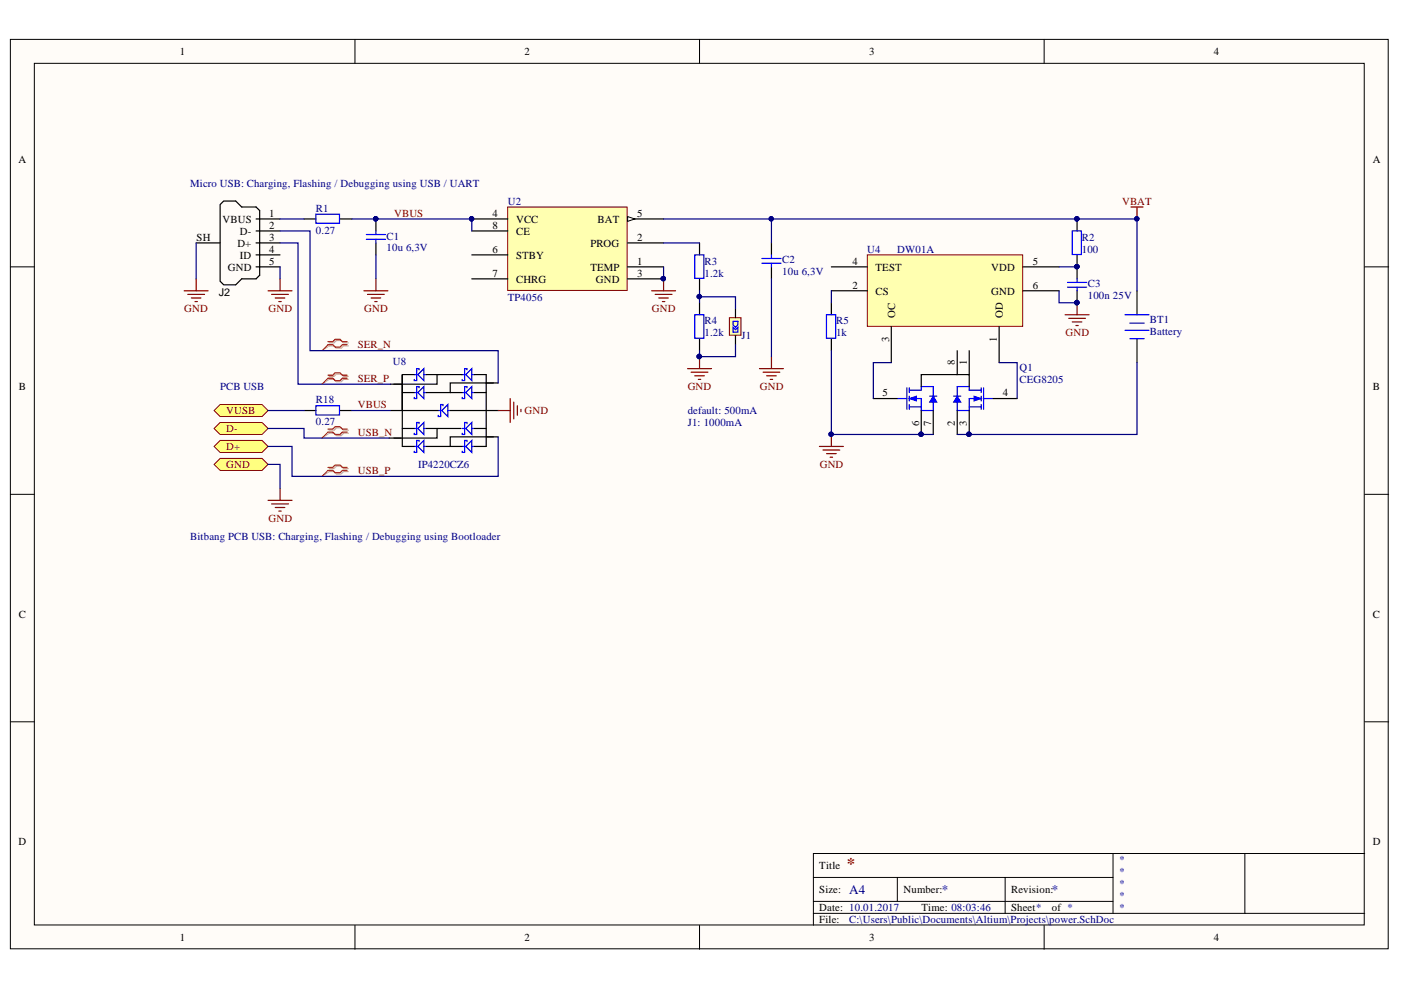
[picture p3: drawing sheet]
<svg xmlns="http://www.w3.org/2000/svg" width="297mm" height="210mm" viewBox="0 0 297 210" stroke-linecap="round" stroke-linejoin="round" font-family="sans-serif">
<defs><g id="words">
<text font-size="3.5" fill="#800000" x="179.5" y="184.3">*</text>
<g font-size="2.8" fill="#000080">
<text x="180.1" y="189.5">A4</text>
<text x="199.7" y="189.5">*</text>
<text x="223" y="189.5">*</text>
</g>
<g font-size="2.3">
<text x="38.1" y="11.7">1</text>
<text x="111.2" y="11.7">2</text>
<text x="184.3" y="11.7">3</text>
<text x="257.4" y="11.7">4</text>
<text x="3.9" y="34.5">A</text>
<text x="291.1" y="34.5">A</text>
<text x="47.2" y="47.2">VBUS</text>
<text x="57.1" y="46">1</text>
<text x="104.4" y="46">4</text>
<text x="109.4" y="47.2">VCC</text>
<text x="126.7" y="47.2">BAT</text>
<text x="135.1" y="46">5</text>
<text x="41.7" y="51">SH</text>
<text x="50.3" y="52.3">D+</text>
<text x="50.8" y="49.8">D-</text>
<text x="57.1" y="48.5">2</text>
<text x="57.1" y="51">3</text>
<text x="57.1" y="53.6">4</text>
<text x="104.4" y="48.5">8</text>
<text x="104.4" y="53.6">6</text>
<text x="109.4" y="49.8">CE</text>
<text x="125.2" y="52.3">PROG</text>
<text x="135.1" y="51">2</text>
<text x="48.3" y="57.4">GND</text>
<text x="50.8" y="54.8">ID</text>
<text x="57.1" y="56.1">5</text>
<text x="104.4" y="58.6">7</text>
<text x="109.4" y="54.8">STBY</text>
<text x="109.4" y="59.9">CHRG</text>
<text x="125.2" y="57.4">TEMP</text>
<text x="126.4" y="59.9">GND</text>
<text x="135.1" y="58.6">3</text>
<text x="135.1" y="56.1">1</text>
<text x="180.7" y="56.1">4</text>
<text x="185.6" y="57.4">TEST</text>
<text x="210.2" y="57.4">VDD</text>
<text x="219" y="56.1">5</text>
<text x="46.4" y="62.7">J2</text>
<text x="180.7" y="61.2">2</text>
<text x="185.6" y="62.4">CS</text>
<text x="210.2" y="62.4">GND</text>
<text x="219" y="61.2">6</text>
<text x="189.8" y="67.5" transform="rotate(-90 189.8 67.5)">OC</text>
<text x="212.6" y="67.5" transform="rotate(-90 212.6 67.5)">OD</text>
<text x="188.5" y="72.4" transform="rotate(-90 188.5 72.4)">3</text>
<text x="202.5" y="77.4" transform="rotate(-90 202.5 77.4)">8</text>
<text x="205" y="77.4" transform="rotate(-90 205 77.4)">1</text>
<text x="211.3" y="72.4" transform="rotate(-90 211.3 72.4)">1</text>
<text x="4" y="82.7">B</text>
<text x="187.1" y="84">5</text>
<text x="212.6" y="84">4</text>
<text x="291.1" y="82.7">B</text>
<text x="194.9" y="90.2" transform="rotate(-90 194.9 90.2)">6</text>
<text x="197.4" y="90.2" transform="rotate(-90 197.4 90.2)">7</text>
<text x="202.5" y="90.2" transform="rotate(-90 202.5 90.2)">2</text>
<text x="205" y="90.2" transform="rotate(-90 205 90.2)">3</text>
<text x="4" y="131">C</text>
<text x="291.1" y="131">C</text>
<text x="3.9" y="179.2">D</text>
<text x="291.1" y="179.2">D</text>
<text x="173.7" y="184.3">Title</text>
<text x="173.7" y="189.4">Size:</text>
<text x="191.6" y="189.4">Number:</text>
<text x="214.4" y="189.4">Revision:</text>
<text x="173.7" y="193.2">Date: 10.01.2017</text>
<text x="173.7" y="195.7">File:</text>
<text x="195.4" y="193.2">Time: 08:03:46</text>
<text x="214.4" y="193.2">Sheet*</text>
<text x="223" y="193.2">of *</text>
<text x="38.1" y="199.5">1</text>
<text x="111.2" y="199.5">2</text>
<text x="184.3" y="199.5">3</text>
<text x="257.4" y="199.5">4</text>
</g>
<g font-size="2.3" fill="#000080">
<text x="40.3" y="39.5">Micro USB: Charging, Flashing / Debugging using USB / UART</text>
<text x="67" y="45">R1</text>
<text x="107.7" y="43.4">U2</text>
<text x="67" y="49.5">0.27</text>
<text x="82" y="50.8">C1</text>
<text x="82" y="53.3">10u 6,3V</text>
<text x="183.9" y="53.6">U4</text>
<text x="190.2" y="53.6">DW01A</text>
<text x="229.4" y="51">R2</text>
<text x="229.4" y="53.6">100</text>
<text x="149.4" y="56.1">R3</text>
<text x="149.4" y="58.6">1.2k</text>
<text x="165.8" y="55.9">C2</text>
<text x="165.8" y="58.4">10u 6,3V</text>
<text x="107.7" y="63.7">TP4056</text>
<text x="230.6" y="60.9">C3</text>
<text x="230.6" y="63.5">100n 25V</text>
<text x="149.4" y="68.8">R4</text>
<text x="149.4" y="71.3">1.2k</text>
<text x="157.2" y="71.9">J1</text>
<text x="177.3" y="68.8">R5</text>
<text x="177.3" y="71.3">1k</text>
<text x="243.8" y="68.5">BT1</text>
<text x="243.8" y="71.1">Battery</text>
<text x="83.3" y="77.4">U8</text>
<text x="46.7" y="82.7">PCB USB</text>
<text x="216.2" y="78.7">Q1</text>
<text x="216.2" y="81.2">CEG8205</text>
<text x="67" y="85.5">R18</text>
<text x="145.8" y="87.8">default: 500mA</text>
<text x="67" y="90.1">0.27</text>
<text x="145.8" y="90.3">J1: 1000mA</text>
<text x="88.6" y="99.2">IP4220CZ6</text>
<text x="40.3" y="114.5">Bitbang PCB USB: Charging, Flashing / Debugging using Bootloader</text>
<text x="237.2" y="183">*</text>
<text x="237.2" y="185.6">*</text>
<text x="237.2" y="188.1">*</text>
<text x="237.2" y="190.6">*</text>
<text x="180.1" y="195.7">C:\Users\Public\Documents\Altium\Projects\power.SchDoc</text>
<text x="237.2" y="193.2">*</text>
</g>
<g font-size="2.3" fill="#800000">
<text x="83.6" y="46">VBUS</text>
<text x="237.9" y="43.4">VBAT</text>
<text x="39.1" y="66.2">GND</text>
<text x="56.9" y="66.2">GND</text>
<text x="77.2" y="66.2">GND</text>
<text x="138.2" y="66.2">GND</text>
<text x="225.9" y="71.3">GND</text>
<text x="75.9" y="73.9">SER_N</text>
<text x="75.9" y="81">SER_P</text>
<text x="145.8" y="82.7">GND</text>
<text x="161.1" y="82.7">GND</text>
<text x="48" y="87.8">VUSB</text>
<text x="75.9" y="86.5">VBUS</text>
<text x="111.2" y="87.8">GND</text>
<text x="48" y="91.6">D-</text>
<text x="48" y="95.4">D+</text>
<text x="75.9" y="92.4">USB_N</text>
<text x="48" y="99.2">GND</text>
<text x="75.9" y="100.5">USB_P</text>
<text x="173.8" y="99.2">GND</text>
<text x="56.9" y="110.7">GND</text>
</g>
</g></defs>
<g fill="#fffcf8" stroke="#000" stroke-width=".21">
<path d="M2.2 8.4h292.1v192.8h-292.1z"/>
<path d="M7.3 13.4h281.9v182.7h-281.9z"/>
</g>
<g fill="none" stroke="#000" stroke-width=".21">
<path d="M75.3 8.4v5M148.3 8.4v5M221.4 8.4v5M2.2 56.6h5.1M289.3 56.6h5.1M2.2 104.8h5.1M289.3 104.8h5.1M2.2 153h5.1M289.3 153h5.1M75.3 196.2v5.1M148.3 196.2v5.1M172.5 186h63.5"/>
<path d="M172.5 193.7h116.8M172.5 191.1h63.5M190.2 186v5.1M213.1 186v7.7M221.4 196.2v5.1M236 181v12.7M263.9 181h-91.4v15.2M289.3 181h-25.4v12.7"/>
</g>
<path d="M241.1 61.7v5M241.1 71.8v5.1" fill="none" stroke="#000" stroke-width=".25"/>
<path d="M238.5 70h5.1M238.5 66.7h5.1M239.5 68.5h3.1M239.5 71.8h3.1M205.5 82.7h2.5M205.5 86.3h2.5M208 84.5h-2.5v2.5M208 82.2v1M208 84v1M208 85.8v1M208.5 84.5h2.1M208.5 82.2v4.6" fill="none" stroke="#00f" stroke-width=".25"/>
<path d="M206.5 84l1.5 .5-1.5 .5z" fill="#00f"/>
<path d="M206.5 84l1.5 .5-1.5 .5z" fill="none" stroke="#00f" stroke-width=".21"/>
<path d="M205.5 82v.7" fill="none" stroke="#00f" stroke-width=".25"/>
<path d="M202.9 84l.8 1.3h-1.5z" fill="#00f"/>
<path d="M202.9 84l.8 1.3h-1.5z" fill="none" stroke="#00f" stroke-width=".21"/>
<path d="M190.2 84.5h2.1M192.3 82.2v4.6M192.8 82.7h2.5M192.8 84.5h2.5v2.5M192.8 86.3h2.5M192.8 82.2v1M192.8 84v1M192.8 85.8v1M202.2 84h1.5M202.9 85.3v1.7h2.6M205.5 82h-2.6v2" fill="none" stroke="#00f" stroke-width=".25"/>
<path d="M205.5 74.3v5.1M205.5 87v5.1M210.6 84.5h5.1" fill="none" stroke="#000" stroke-width=".25"/>
<circle cx="205.4" cy="92.1" r=".46" fill="#000080" stroke="#000080" stroke-width=".21"/>
<path d="M192.8 84.5l1.5-.5v1z" fill="#00f"/>
<path d="M192.8 84.5l1.5-.5v1z" fill="none" stroke="#00f" stroke-width=".21"/>
<path d="M195.3 82v.7" fill="none" stroke="#00f" stroke-width=".25"/>
<path d="M197.9 84l.7 1.3h-1.5z" fill="#00f"/>
<path d="M197.9 84l.7 1.3h-1.5z" fill="none" stroke="#00f" stroke-width=".21"/>
<path d="M195.3 82h2.6v2M197.1 84h1.5M197.9 85.3v1.7h-2.6" fill="none" stroke="#00f" stroke-width=".25"/>
<g fill="none" stroke="#000" stroke-width=".25">
<path d="M41.6 51.5h5.1M46.7 43.4l.7-.8h2.6l1.2 1.3h3.1l.8 .8v13.7l-.8 .7h-3.1l-1.2 1.3h-2.6l-.7-.8zM54.3 46.4h5.1M54.3 49h5.1M54.3 51.5h5.1M54.3 54h5.1M54.3 56.6h5.1M202.9 74.3v5.1M185.2 84.5h5M195.3 82v-2.6h10.2v2.6M195.3 87v5.1M197.9 87v5.1"/>
<path d="M202.9 87v5.1"/>
</g>
<g fill="#000080" stroke="#000080" stroke-width=".21">
<circle cx="195.3" cy="92.1" r=".46"/>
<circle cx="205.4" cy="92.1" r=".46"/>
</g>
<path d="M107.6 43.9h25.4v17.7h-25.4z" fill="#ffffb0" stroke="#800000" stroke-width=".21"/>
<path d="M100 49h7.7M100 54h7.7M100 59.1h7.7M100 46.4h7.7M133.1 59.1h7.6M133.1 46.4h7.6M133.1 56.6h7.6M133.1 51.5h7.6" fill="none" stroke="#000" stroke-width=".25"/>
<g fill="#000080" stroke="#000080" stroke-width=".21">
<circle cx="100" cy="46.4" r=".46"/>
<circle cx="140.6" cy="59.1" r=".46"/>
</g>
<path d="M133.1 45.9l1.5 .5-1.5 .5z" fill="#fffcf8"/>
<path d="M133.1 45.9l1.5 .5-1.5 .5z" fill="none" stroke="#000" stroke-width=".21"/>
<g fill="#000080" stroke="#000080" stroke-width=".21">
<circle cx="100" cy="46.4" r=".46"/>
<circle cx="140.6" cy="59.1" r=".46"/>
<circle cx="79.6" cy="46.4" r=".46"/>
<circle cx="148.3" cy="75.6" r=".47"/>
</g>
<path d="M64.5 46.4h2.5M72.1 46.4h2.5M79.7 46.4v2.6M79.7 51.5v2.5M148.3 51.5v2.5M148.3 59.1v2.6M163.6 51.5v2.5M163.6 56.6v2.5M148.3 64.2v2.5M148.3 71.8v2.5" fill="none" stroke="#000" stroke-width=".25"/>
<path d="M67 45.4h5v1.9h-5zM77.7 49.7h4M77.7 50.7h4M79.7 49v.7M79.7 50.7v.8M147.3 54h1.9v5h-1.9zM161.5 54.8h4.1M161.5 55.8h4.1M163.6 54v.8M163.6 55.8v.8M147.3 66.7h1.9v5h-1.9z" fill="none" stroke="#00f" stroke-width=".25"/>
<g fill="none" stroke="#800000" stroke-width=".25">
<path d="M59.4 59.1v2.6M79.7 59.1v2.6M140.7 59.1v2.6M56.8 61.7h5.1M57.6 62.4h3.6M58.4 63.2h2M59.1 63.9h.5M77.2 61.7h5M77.9 62.4h3.6M78.7 63.2h2M79.4 63.9h.6M138.1 61.7h5.1"/>
<path d="M138.9 62.4h3.6M139.7 63.2h2M140.4 63.9h.5M145.8 78.2h5.1M146.5 78.9h3.6M147.3 79.7h2M148.3 75.6v2.6M161 78.2h5.1M161.8 78.9h3.5M162.5 79.7h2.1M163.6 75.6v2.6M148.1 80.4h.5"/>
<path d="M163.3 80.4h.5"/>
</g>
<path d="M154.6 67.4h2.5v3.7h-2.5z" fill="#ffffb0" stroke="#800000" stroke-width=".21"/>
<path d="M155.9 65.5v1.9M155.9 71.2v1.9" fill="none" stroke="#000" stroke-width=".25"/>
<path d="M155.4 68.1h1v.8l-.5 .5-.5-.5zM155.4 69.4l.5 .5 .5-.5v1h-1z" fill="none" stroke="#00f" stroke-width=".25"/>
<path d="M183.9 54h32.9v15.2h-32.9z" fill="#ffffb0" stroke="#800000" stroke-width=".21"/>
<g fill="none" stroke="#000" stroke-width=".25">
<path d="M176.3 56.6h7.6M216.9 56.6h7.6M228.4 46.4v2.6M228.4 54v5.1M85.3 79.4h2.5M90.4 79.4h7.6M92.7 79.4v2.1h-9.2M100.5 79.4h2.6v15.3h-2.6M176.3 61.7h7.6M176.3 64.2v2.5M176.3 71.8v2.5M189 69.3v7.6"/>
<path d="M211.8 69.3v7.6M216.9 61.7h7.6M228.4 61.7v2.5M82.5 92.9h2.5M82.8 87h10.1M82.8 81.5h2.5M85.3 87v-7.6v15.3h2.5M85.3 90.8h2.5M85.3 83.2h2.5M90.4 94.7h7.6M90.4 90.8h7.3M90.4 83.2h7.6"/>
<path d="M92.7 90.8v2.1h-9.2M95.5 87h10.1M100.5 90.8h2.6M100.5 83.2h2.6M103.1 92.6h2.5M103.1 81.2h2.5M104.6 92.6h-9.1v2.1M104.6 81.2h-9.1v2"/>
</g>
<g fill="#000080" stroke="#000080" stroke-width=".21">
<circle cx="228.3" cy="46.4" r=".46"/>
<circle cx="228.3" cy="56.5" r=".46"/>
<circle cx="176.2" cy="92.1" r=".46"/>
<circle cx="228.3" cy="64.2" r=".46"/>
</g>
<g fill="none" stroke="#00f" stroke-width=".25">
<path d="M226.3 59.9h4.1M227.3 49h2v5h-2zM228.4 59.1v.8M87.8 79.4h.5M88.6 79.4l1.3-1.2v2.5zM88.9 78.4v-.2h-.6v2.5h-.5v-.3M89.9 79.4h.5M98 79.4h.5M98.8 79.4l1.2-1.2v2.5zM99 78.4v-.2h-.5v2.5h-.5v-.3M100 79.4h.5M175.2 66.7h2v5h-2z"/>
<path d="M226.3 60.9h4.1M228.4 60.9v.8M87.8 94.7h.5M87.8 90.8h.5M87.8 83.2h.5M88.6 94.7l1.3-1.3v2.5zM88.6 90.8l1.3-1.2v2.5zM88.6 83.2l1.3-1.2v2.5zM88.9 93.6v-.2h-.6v2.5h-.5v-.2M88.9 89.8v-.2h-.6v2.5h-.5v-.2M88.9 82.2v-.2h-.6v2.5h-.5v-.3M89.9 94.7h.5"/>
<path d="M89.9 90.8h.5M89.9 83.2h.5M92.9 87h.5M93.7 87l1.3-1.2v2.5zM93.9 86v-.2h-.5v2.5h-.5v-.2M95 87h.5M98 94.7h.5M98 90.8h.5M98 83.2h.5M98.8 83.2l1.2-1.2v2.5zM98.8 90.8l1.2-1.2v2.5zM98.8 94.7l1.2-1.3v2.5z"/>
<path d="M99 82.2v-.2h-.5v2.5h-.5v-.3M99 89.8v-.2h-.5v2.5h-.5v-.2M99 93.6v-.2h-.5v2.5h-.5v-.2M100 94.7h.5M100 90.8h.5M100 83.2h.5"/>
</g>
<g fill="none" stroke="#800000" stroke-width=".25">
<path d="M41.6 59.1v2.6M39 61.7h5.1M39.8 62.4h3.6M40.6 63.2h2M41.3 63.9h.5M225.8 66.7h5.1M226.6 67.5h3.5M227.3 68.3h2.1M228.1 69h.5M228.4 64.2v2.5M173.7 94.7h5.1M174.5 95.4h3.5"/>
<path d="M175.3 96.2h2M176 96.9h.5M176.3 92.1v2.6"/>
</g>
<g fill="#ffff80" stroke="#800000" stroke-width=".21">
<path d="M45.4 87l1.3-1.2h8.9l1.2 1.2-1.2 1.3h-8.9z" fill-rule="evenodd"/>
<path d="M45.4 90.8l1.3-1.2h8.9l1.2 1.2-1.2 1.3h-8.9z" fill-rule="evenodd"/>
<path d="M45.4 94.7l1.3-1.3h8.9l1.2 1.3-1.2 1.2h-8.9z" fill-rule="evenodd"/>
<path d="M45.4 98.5l1.3-1.3h8.9l1.2 1.3-1.2 1.2h-8.9z" fill-rule="evenodd"/>
</g>
<path d="M64.5 87h2.5M72.1 87h2.5" fill="none" stroke="#000" stroke-width=".25"/>
<path d="M67 86h5v2h-5z" fill="none" stroke="#00f" stroke-width=".25"/>
<path d="M239.8 43.9h2.5M241.1 43.9v2.5M105.6 87h2.6M108.2 84.5v5.1M108.9 85.3v3.5M109.7 86v2.1M110.5 86.8v.5M56.8 106.1h5.1M57.6 106.8h3.6M58.4 107.6h2M59.1 108.4h.5M59.4 103.5v2.6" fill="none" stroke="#800000" stroke-width=".25"/>
<path d="M69.8 72.7h1l.5-.5h1l.5 .5h1.1M69.8 73.3h1l.5 .5h1l.5-.5h1.1M69.8 79.8h1l.5-.5h1l.5 .5h1.1M69.8 99.4h1l.5-.6h1l.5 .6h1.1M69.8 100h1l.5 .5h1l.5-.5h1.1M69.8 91.2h1l.5-.5h1l.5 .5h1.1M69.8 91.9h1l.5 .5h1l.5-.5h1.1M69.8 80.4h1l.5 .5h1l.5-.5h1.1" fill="none" stroke="#d0a19e" stroke-width=".25"/>
<path d="M69.8 73.3l-1.5 1M69.8 100l-1.5 1M69.8 91.9l-1.5 1M69.8 80.4l-1.5 1.1" fill="none" stroke="#d0a19e" stroke-width=".21"/>
<path d="M69.5 72.4h1.1l.5-.5h1l.5 .5h1M69.5 73.1h1.1l.5 .5h1l.5-.5h1M69.5 79.6h1.1l.5-.6h1l.5 .6h1M69.5 99.1h1.1l.5-.5h1l.5 .5h1M69.5 99.7h1.1l.5 .5h1l.5-.5h1M69.5 91h1.1l.5-.5h1l.5 .5h1M69.5 91.6h1.1l.5 .5h1l.5-.5h1M69.5 80.2h1.1l.5 .5h1l.5-.5h1" fill="none" stroke="#f00" stroke-width=".25"/>
<path d="M69.5 73.1l-1.2 1.2M69.5 99.7l-1.2 1.3M69.5 91.6l-1.2 1.3M69.5 80.2l-1.2 1.3" fill="none" stroke="#f00" stroke-width=".21"/>
<g fill="#000080" stroke="#000080" stroke-width=".21">
<circle cx="241" cy="46.4" r=".46"/>
<circle cx="140.6" cy="59.1" r=".46"/>
<circle cx="148.3" cy="62.9" r=".46"/>
<circle cx="148.3" cy="75.6" r=".47"/>
<circle cx="228.3" cy="56.5" r=".46"/>
<circle cx="195.3" cy="92.1" r=".46"/>
<circle cx="176.2" cy="92.1" r=".46"/>
<circle cx="163.5" cy="46.4" r=".46"/>
<circle cx="205.4" cy="92.1" r=".46"/>
<circle cx="228.3" cy="46.4" r=".46"/>
<circle cx="228.3" cy="64.2" r=".46"/>
<circle cx="100" cy="46.4" r=".46"/>
<circle cx="79.6" cy="46.4" r=".46"/>
</g>
<g fill="none" stroke="#000080" stroke-width=".25">
<path d="M41.6 51.5v7.6M59.4 51.5h3.8v30h19.6M59.4 49h6.3v25.3h39.9v6.9M59.4 56.6v2.5M59.4 46.4h5.1M74.6 46.4h25.4v2.6M79.7 54v5.1M140.7 46.4h22.9v5.1M140.7 56.6v2.5M140.7 51.5h7.6M163.6 46.4h77.5v15.3M163.6 59.1v16.5"/>
<path d="M224.5 56.6h3.9M148.3 62.9h7.6v2.6M148.3 61.7v2.5M155.9 73.1v2.5h-7.6v-1.3M176.3 74.3v17.8h21.6M176.3 61.7v2.5M189 76.9h-3.8v7.6M211.8 76.9h3.9v7.6M224.5 61.7v2.5h3.9M241.1 76.9v15.2h-38.2M56.8 90.8h7.7v2.1h18M56.8 98.5h2.6v5"/>
<path d="M56.8 87h7.7M74.6 87h8.2M105.6 92.6v8.4h-43.7v-6.3h-5.1"/>
</g>
<use href="#words"/>
</svg>
